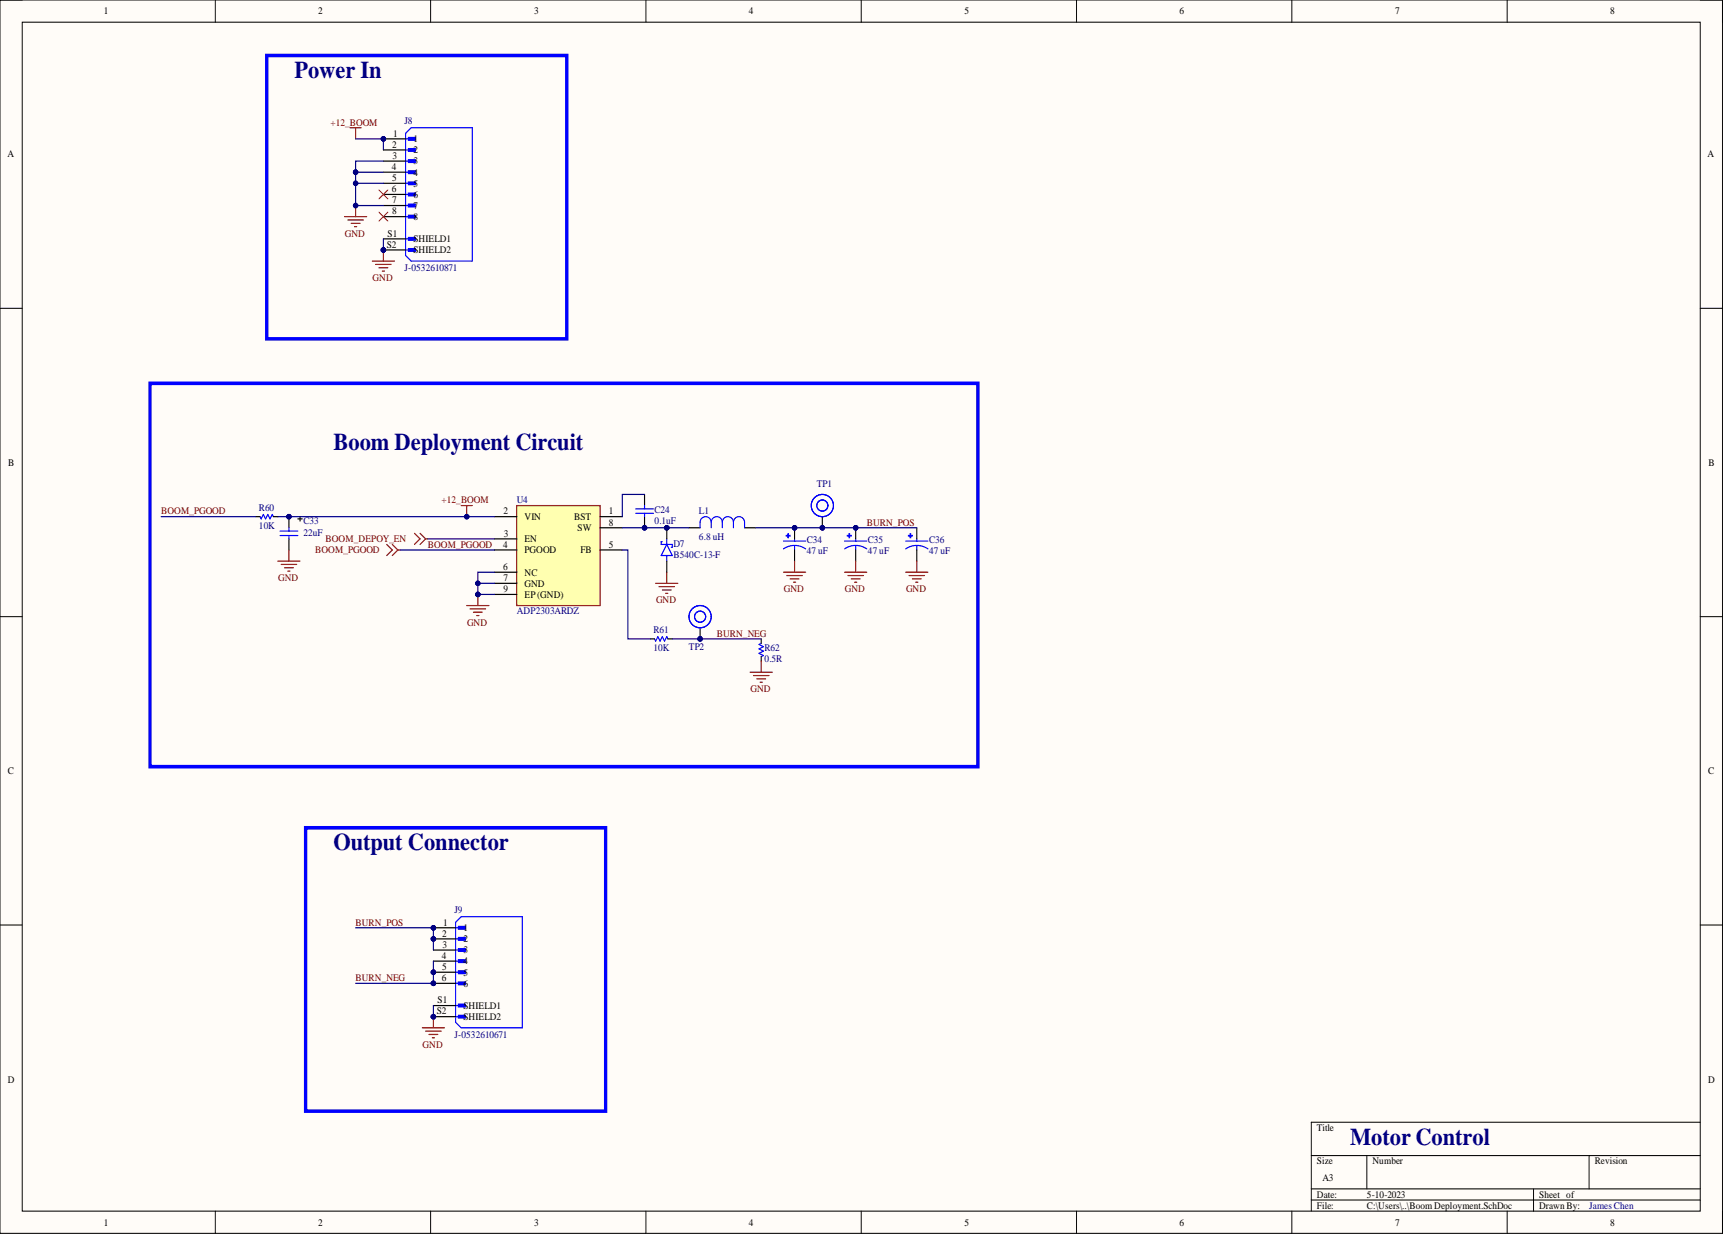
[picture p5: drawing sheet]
<svg xmlns="http://www.w3.org/2000/svg" width="393mm" height="282mm" viewBox="0 0 393 282" stroke-linecap="round" stroke-linejoin="round" font-family="sans-serif">
<defs><g id="words">
<g font-size="5.5" fill="#000080">
<text x="67.2" y="17.8">Power In</text>
<text x="76.1" y="102.8">Boom Deployment Circuit</text>
<text x="76.1" y="194.1">Output Connector</text>
<text x="308.1" y="261.3">Motor Control</text>
</g>
<g font-size="2.3">
<text x="23.7" y="3.3">1</text>
<text x="72.6" y="3.3">2</text>
<text x="121.9" y="3.3">3</text>
<text x="170.9" y="3.3">4</text>
<text x="220.1" y="3.3">5</text>
<text x="269.1" y="3.3">6</text>
<text x="318.3" y="3.3">7</text>
<text x="367.4" y="3.3">8</text>
<text x="1.7" y="35.9">A</text>
<text x="89.5" y="33.7">2</text>
<text x="89.7" y="31.2">1</text>
<text x="94.3" y="32.5">1</text>
<text x="94.3" y="35">2</text>
<text x="389.6" y="35.9">A</text>
<text x="89.4" y="38.8">4</text>
<text x="89.5" y="41.3">5</text>
<text x="89.6" y="36.3">3</text>
<text x="94.3" y="37.5">3</text>
<text x="94.3" y="40.1">4</text>
<text x="89.4" y="43.9">6</text>
<text x="89.5" y="46.4">7</text>
<text x="94.3" y="42.6">5</text>
<text x="94.3" y="45.1">6</text>
<text x="94.3" y="47.7">7</text>
<text x="89.5" y="48.9">8</text>
<text x="94.3" y="50.2">8</text>
<text x="88.2" y="56.5">S2</text>
<text x="88.4" y="54">S1</text>
<text x="94.3" y="55.3">SHIELD1</text>
<text x="94.3" y="57.8">SHIELD2</text>
<text x="1.9" y="106.3">B</text>
<text x="389.8" y="106.3">B</text>
<text x="114.9" y="117.4">2</text>
<text x="119.7" y="118.7">VIN</text>
<text x="131" y="118.7">BST</text>
<text x="138.9" y="117.4">1</text>
<text x="138.9" y="119.9">8</text>
<text x="114.8" y="125">4</text>
<text x="114.9" y="122.5">3</text>
<text x="119.7" y="123.8">EN</text>
<text x="131.8" y="121.2">SW</text>
<text x="138.9" y="125">5</text>
<text x="114.8" y="130.1">6</text>
<text x="119.7" y="126.3">PGOOD</text>
<text x="119.7" y="131.4">NC</text>
<text x="132.4" y="126.3">FB</text>
<text x="114.9" y="132.6">7</text>
<text x="114.9" y="135.2">9</text>
<text x="119.7" y="133.9">GND</text>
<text x="119.7" y="136.4">EP (GND)</text>
<text x="1.8" y="176.7">C</text>
<text x="389.7" y="176.7">C</text>
<text x="100.9" y="213.8">2</text>
<text x="101.1" y="211.2">1</text>
<text x="105.7" y="212.5">1</text>
<text x="105.7" y="215.1">2</text>
<text x="100.8" y="218.9">4</text>
<text x="100.9" y="221.4">5</text>
<text x="101" y="216.3">3</text>
<text x="105.7" y="217.6">3</text>
<text x="105.7" y="220.1">4</text>
<text x="100.8" y="223.9">6</text>
<text x="105.7" y="222.7">5</text>
<text x="105.7" y="225.2">6</text>
<text x="99.6" y="231.5">S2</text>
<text x="99.8" y="229">S1</text>
<text x="105.7" y="230.3">SHIELD1</text>
<text x="105.7" y="232.8">SHIELD2</text>
<text x="1.8" y="247.1">D</text>
<text x="389.7" y="247.1">D</text>
<text x="300.5" y="258.2">Title</text>
<text x="300.5" y="265.8">Size</text>
<text x="301.7" y="269.6">A3</text>
<text x="313.1" y="265.8">Number</text>
<text x="363.8" y="265.8">Revision</text>
<text x="300.5" y="273.4">Date:</text>
<text x="300.5" y="275.9">File:</text>
<text x="311.9" y="273.4">5-10-2023</text>
<text x="311.9" y="275.9">C:\Users\..\Boom Deployment.SchDoc</text>
<text x="351.2" y="273.4">Sheet of</text>
<text x="351.2" y="275.9">Drawn By:</text>
<text x="23.7" y="279.7">1</text>
<text x="72.6" y="279.7">2</text>
<text x="121.9" y="279.7">3</text>
<text x="170.9" y="279.7">4</text>
<text x="220.1" y="279.7">5</text>
<text x="269.1" y="279.7">6</text>
<text x="318.3" y="279.7">7</text>
<text x="367.4" y="279.7">8</text>
</g>
<g font-size="2.3" fill="#800000">
<text x="75.4" y="28.7">+12_BOOM</text>
<text x="78.7" y="54">GND</text>
<text x="85" y="64.2">GND</text>
<text x="36.8" y="117.4">BOOM_PGOOD</text>
<text x="100.7" y="114.9">+12_BOOM</text>
<text x="197.8" y="119.9">BURN_POS</text>
<text x="74.3" y="123.8">BOOM_DEPOY_EN</text>
<text x="97.6" y="125">BOOM_PGOOD</text>
<text x="71.9" y="126.3">BOOM_PGOOD</text>
<text x="63.5" y="132.6">GND</text>
<text x="149.7" y="137.7">GND</text>
<text x="178.8" y="135.2">GND</text>
<text x="192.8" y="135.2">GND</text>
<text x="206.7" y="135.2">GND</text>
<text x="106.6" y="142.8">GND</text>
<text x="163.5" y="145.3">BURN_NEG</text>
<text x="171.2" y="158">GND</text>
<text x="81.1" y="211.2">BURN_POS</text>
<text x="81.1" y="223.9">BURN_NEG</text>
<text x="96.4" y="239.1">GND</text>
</g>
<g font-size="2.3" fill="#000080">
<text x="92.3" y="28.4">J8</text>
<text x="92.3" y="61.9">J-0532610871</text>
<text x="186.4" y="111.1">TP1</text>
<text x="59.1" y="116.7">R60</text>
<text x="69.2" y="119.7">C33</text>
<text x="117.9" y="114.9">U4</text>
<text x="149.3" y="119.7">0.1uF</text>
<text x="149.3" y="117.2">C24</text>
<text x="159.5" y="117.4">L1</text>
<text x="59.1" y="120.7">10K</text>
<text x="69.2" y="122.2">22uF</text>
<text x="153.6" y="124.8">D7</text>
<text x="159.5" y="123.2">6.8 uH</text>
<text x="184.1" y="123.8">C34</text>
<text x="198" y="123.8">C35</text>
<text x="212" y="123.8">C36</text>
<text x="153.6" y="127.3">B540C-13-F</text>
<text x="184.1" y="126.4">47 uF</text>
<text x="198" y="126.4">47 uF</text>
<text x="212" y="126.4">47 uF</text>
<text x="117.9" y="140.2">ADP2303ARDZ</text>
<text x="149.1" y="148.6">10K</text>
<text x="149.1" y="144.5">R61</text>
<text x="157.2" y="148.4">TP2</text>
<text x="174.4" y="148.6">R62</text>
<text x="174.4" y="151.1">0.5R</text>
<text x="103.7" y="208.5">J9</text>
<text x="103.7" y="236.9">J-0532610671</text>
<text x="362.6" y="275.9">James Chen</text>
</g>
</g></defs>
<path d="M0 0h393v281.5h-393z" fill-rule="evenodd" fill="#fffcf8"/>
<path d="M0 0h393v281.5h-393z" fill="none" stroke="#000" stroke-width=".23"/>
<path d="M5.1 5.1h382.8v271.3h-382.8z" fill-rule="evenodd" fill="#fffcf8"/>
<g fill="none" stroke="#000" stroke-width=".23">
<path d="M0 0h5.1M49.1 0v5.1M98.2 0v5.1M147.4 0v5.1M196.5 0v5.1M245.6 0v5.1M294.7 0v5.1M343.9 0v5.1M387.9 0h5.1v5.1M5.1 5.1h382.8v271.3h-382.8zM0 70.4h5.1M387.9 70.4h5.1"/>
<path d="M0 140.7h5.1M387.9 140.7h5.1M0 211.1h5.1M387.9 211.1h5.1M387.9 256.1h-88.7v20.3M49.1 276.4v5.1M98.2 276.4v5.1M147.4 276.4v5.1M196.5 276.4v5.1M245.6 276.4v5.1M294.7 276.4v5.1M299.2 263.7h88.7"/>
<path d="M299.2 271.4h88.7M299.2 273.9h88.7M311.9 263.7v7.7M343.9 276.4v5.1M349.9 271.4v5M362.6 263.7v7.7M393 276.4v5.1"/>
</g>
<circle cx="181.3" cy="120.5" r=".51" fill="#000080"/>
<circle cx="181.3" cy="120.5" r=".51" fill="none" stroke="#000080" stroke-width=".23"/>
<path d="M179.8 121.8h.1v.9h-.1z" fill-rule="evenodd" fill="#00f"/>
<path d="M179.8 121.8h.1v.9h-.1z" fill="none" stroke="#00f" stroke-width=".26"/>
<path d="M179.4 122.2h.9v.1h-.9z" fill-rule="evenodd" fill="#00f"/>
<path d="M178.8 125.3a4.5 4.5 0 0 1 5 0M178.8 123.5h5M179.4 122.2h.9v.1h-.9zM181.3 123v.5M181.3 124.5v1" fill="none" stroke="#00f" stroke-width=".26"/>
<path d="M181.3 120.5v2.5" fill="none" stroke="#000" stroke-width=".26"/>
<circle cx="181.3" cy="120.5" r=".51" fill="#000080"/>
<circle cx="181.3" cy="120.5" r=".51" fill="none" stroke="#000080" stroke-width=".23"/>
<path d="M181.3 125.5v2.6" fill="none" stroke="#000" stroke-width=".26"/>
<circle cx="195.2" cy="120.5" r=".51" fill="#000080"/>
<circle cx="195.2" cy="120.5" r=".51" fill="none" stroke="#000080" stroke-width=".23"/>
<path d="M193.7 121.8h.1v.9h-.1z" fill-rule="evenodd" fill="#00f"/>
<path d="M193.7 121.8h.1v.9h-.1z" fill="none" stroke="#00f" stroke-width=".26"/>
<path d="M193.3 122.2h.9v.1h-.9z" fill-rule="evenodd" fill="#00f"/>
<path d="M192.7 125.3a4.5 4.5 0 0 1 5.1 0M192.7 123.5h5.1M193.3 122.2h.9v.1h-.9zM195.2 123v.5M195.2 124.5v1" fill="none" stroke="#00f" stroke-width=".26"/>
<path d="M195.2 120.5v2.5" fill="none" stroke="#000" stroke-width=".26"/>
<circle cx="195.2" cy="120.5" r=".51" fill="#000080"/>
<circle cx="195.2" cy="120.5" r=".51" fill="none" stroke="#000080" stroke-width=".23"/>
<path d="M195.2 125.5v2.6" fill="none" stroke="#000" stroke-width=".26"/>
<path d="M207.7 121.8h.1v.9h-.1z" fill-rule="evenodd" fill="#00f"/>
<path d="M207.7 121.8h.1v.9h-.1z" fill="none" stroke="#00f" stroke-width=".26"/>
<path d="M207.3 122.2h.9v.1h-.9z" fill-rule="evenodd" fill="#00f"/>
<path d="M162.3 119.2a1.27 1.27 0 0 1 1.2-1.3 1.27 1.27 0 0 1 1.3 1.3M162.3 119.2a1.27 1.27 0 0 0-1.3-1.3 1.27 1.27 0 0 0-1.3 1.3v1.3M162.3 119.2v1.3M164.8 119.2a1.27 1.27 0 0 1 1.3-1.3 1.27 1.27 0 0 1 1.2 1.3M164.8 119.2v1.3M167.3 119.2a1.27 1.27 0 0 1 1.3-1.3 1.27 1.27 0 0 1 1.3 1.3v1.3M167.3 119.2v1.3M206.6 125.3a4.5 4.5 0 0 1 5.1 0M206.6 123.5h5.1M207.3 122.2h.9v.1h-.9zM209.2 123v.5M209.2 124.5v1" fill="none" stroke="#00f" stroke-width=".26"/>
<path d="M157.2 120.5h2.5M169.9 120.5h2.5M209.2 120.5v2.5M209.2 125.5v2.6" fill="none" stroke="#000" stroke-width=".26"/>
<circle cx="147.1" cy="120.5" r=".51" fill="#000080"/>
<circle cx="147.1" cy="120.5" r=".51" fill="none" stroke="#000080" stroke-width=".23"/>
<path d="M147.1 117.9v2.6" fill="none" stroke="#000" stroke-width=".26"/>
<circle cx="147.1" cy="120.5" r=".51" fill="#000080"/>
<circle cx="147.1" cy="120.5" r=".51" fill="none" stroke="#000080" stroke-width=".23"/>
<path d="M147.1 112.8v2.6M148.3 145.8h1M152.4 145.8h1M173.7 145.8v1M173.7 149.9v1" fill="none" stroke="#000" stroke-width=".26"/>
<path d="M145 117.2h4.1M145 116.1h4.1M147.1 115.4v.7M147.1 117.2v.7M149.3 145.8l.3 .5 .5-1 .5 1 .5-1 .5 1 .5-1 .3 .5M173.7 146.8l-.5 .3 1 .5-1 .5 1 .5-1 .5 1 .5-.5 .3" fill="none" stroke="#00f" stroke-width=".26"/>
<path d="M106.5 138.2h5.1M107.3 139h3.5M108 139.7h2M109 135.7v2.5M108.8 140.5h.5" fill="none" stroke="#800000" stroke-width=".26"/>
<circle cx="109" cy="135.7" r=".51" fill="#000080"/>
<circle cx="109" cy="135.7" r=".51" fill="none" stroke="#000080" stroke-width=".23"/>
<path d="M117.9 115.4h19v22.8h-19z" fill-rule="evenodd" fill="#ffffb0"/>
<g fill="none" stroke="#800000" stroke-width=".26">
<path d="M105.2 115.4h2.6M106.5 115.4v2.5M117.9 115.4h19v22.8h-19zM149.6 133.1h5.1M150.4 133.9h3.5M151.1 134.7h2M151.9 135.4h.5M152.1 130.6v2.5M178.8 130.6h5M179.5 131.4h3.6M180.3 132.1h2M181 132.9h.5"/>
<path d="M181.3 128.1v2.5M192.7 130.6h5.1M193.5 131.4h3.5M194.2 132.1h2M195 132.9h.5M195.2 128.1v2.5M206.6 130.6h5.1M207.4 131.4h3.6M208.2 132.1h2M208.9 132.9h.5M209.2 128.1v2.5M171.1 153.4h5.1"/>
<path d="M171.9 154.2h3.6M172.7 154.9h2M173.4 155.7h.5M173.7 150.9v2.5"/>
</g>
<path d="M58.3 117.9h1M62.4 117.9h1M112.8 117.9h5.1M136.9 117.9h5.1M112.8 123h5.1M112.8 125.5h5.1M112.8 133.1h5.1M112.8 130.6h5.1M112.8 135.7h5.1M136.9 125.5h5.1M136.9 120.5h5.1" fill="none" stroke="#000" stroke-width=".26"/>
<path d="M59.3 117.9l.3 .5 .5-1 .5 1 .5-1 .5 1 .5-1 .3 .5" fill="none" stroke="#00f" stroke-width=".26"/>
<circle cx="106.5" cy="117.9" r=".51" fill="#000080"/>
<circle cx="106.5" cy="117.9" r=".51" fill="none" stroke="#000080" stroke-width=".23"/>
<path d="M34.2 87.5h188.9v87.5h-188.9z" fill="none" stroke="#00f" stroke-width=".79"/>
<circle cx="65.9" cy="117.9" r=".51" fill="#000080"/>
<circle cx="65.9" cy="117.9" r=".51" fill="none" stroke="#000080" stroke-width=".23"/>
<path d="M65.9 117.9v2.6" fill="none" stroke="#000" stroke-width=".26"/>
<circle cx="65.9" cy="117.9" r=".51" fill="#000080"/>
<circle cx="65.9" cy="117.9" r=".51" fill="none" stroke="#000080" stroke-width=".23"/>
<path d="M68 118.4h1M68.5 117.9v1M65.9 123v2.5" fill="none" stroke="#000" stroke-width=".26"/>
<path d="M63.9 121.2h4.1M63.9 122.2h4.1M65.9 120.5v.7M65.9 122.2v.8" fill="none" stroke="#00f" stroke-width=".26"/>
<path d="M63.4 128.1h5.1M64.1 128.8h3.6M64.9 129.6h2M65.7 130.3h.5M65.9 125.5v2.6" fill="none" stroke="#800000" stroke-width=".26"/>
<circle cx="187.6" cy="120.5" r=".51" fill="#000080"/>
<circle cx="187.6" cy="120.5" r=".51" fill="none" stroke="#000080" stroke-width=".23"/>
<path d="M187.6 117.9v2.6" fill="none" stroke="#000" stroke-width=".26"/>
<circle cx="187.6" cy="120.5" r=".51" fill="#000080"/>
<circle cx="187.6" cy="120.5" r=".51" fill="none" stroke="#000080" stroke-width=".23"/>
<g fill="none" stroke="#00f" stroke-width=".26">
<circle cx="187.6" cy="115.4" r="1.27"/>
<circle cx="187.6" cy="115.4" r="2.54"/>
</g>
<circle cx="159.7" cy="145.8" r=".51" fill="#000080"/>
<circle cx="159.7" cy="145.8" r=".51" fill="none" stroke="#000080" stroke-width=".23"/>
<path d="M159.7 143.3v2.5" fill="none" stroke="#000" stroke-width=".26"/>
<circle cx="159.7" cy="145.8" r=".51" fill="#000080"/>
<circle cx="159.7" cy="145.8" r=".51" fill="none" stroke="#000080" stroke-width=".23"/>
<g fill="none" stroke="#00f" stroke-width=".26">
<circle cx="159.7" cy="140.7" r="2.54"/>
<circle cx="159.7" cy="140.7" r="1.27"/>
</g>
<circle cx="98.9" cy="211.8" r=".51" fill="#000080"/>
<circle cx="98.9" cy="211.8" r=".51" fill="none" stroke="#000080" stroke-width=".23"/>
<circle cx="98.9" cy="214.3" r=".51" fill="#000080"/>
<circle cx="98.9" cy="214.3" r=".51" fill="none" stroke="#000080" stroke-width=".23"/>
<circle cx="98.9" cy="221.9" r=".51" fill="#000080"/>
<circle cx="98.9" cy="221.9" r=".51" fill="none" stroke="#000080" stroke-width=".23"/>
<circle cx="98.9" cy="224.4" r=".51" fill="#000080"/>
<circle cx="98.9" cy="224.4" r=".51" fill="none" stroke="#000080" stroke-width=".23"/>
<circle cx="98.9" cy="232" r=".51" fill="#000080"/>
<circle cx="98.9" cy="232" r=".51" fill="none" stroke="#000080" stroke-width=".23"/>
<path d="M104.6 211.4h1.6v.7h-1.6z" fill-rule="evenodd" fill="#00f"/>
<path d="M104.6 211.4h1.6v.7h-1.6z" fill="none" stroke="#00f" stroke-width=".26"/>
<path d="M104.6 214h1.6v.6h-1.6z" fill-rule="evenodd" fill="#00f"/>
<path d="M104.6 214h1.6v.6h-1.6z" fill="none" stroke="#00f" stroke-width=".26"/>
<path d="M104.6 216.5h1.6v.6h-1.6z" fill-rule="evenodd" fill="#00f"/>
<path d="M104.6 216.5h1.6v.6h-1.6z" fill="none" stroke="#00f" stroke-width=".26"/>
<path d="M104.6 219h1.6v.7h-1.6z" fill-rule="evenodd" fill="#00f"/>
<path d="M104.6 219h1.6v.7h-1.6z" fill="none" stroke="#00f" stroke-width=".26"/>
<path d="M104.6 221.6h1.6v.6h-1.6z" fill-rule="evenodd" fill="#00f"/>
<path d="M104.6 221.6h1.6v.6h-1.6z" fill="none" stroke="#00f" stroke-width=".26"/>
<path d="M104.6 224.1h1.6v.7h-1.6z" fill-rule="evenodd" fill="#00f"/>
<path d="M104.6 224.1h1.6v.7h-1.6z" fill="none" stroke="#00f" stroke-width=".26"/>
<path d="M104.6 229.2h1.6v.6h-1.6z" fill-rule="evenodd" fill="#00f"/>
<path d="M104.6 229.2h1.6v.6h-1.6z" fill="none" stroke="#00f" stroke-width=".26"/>
<path d="M104.6 231.7h1.6v.7h-1.6z" fill-rule="evenodd" fill="#00f"/>
<path d="M104 214.3h1.9M104 216.8h1.9M104 219.4h1.9M104 211.8h1.9M105.2 209.2h14v25.4h-14l-1.2-1.3v-22.8zM104 221.9h1.9M104 224.4h1.9M104 229.5h1.9M104 232h1.9M104.6 231.7h1.6v.7h-1.6z" fill="none" stroke="#00f" stroke-width=".26"/>
<path d="M98.9 211.8h5.1" fill="none" stroke="#000" stroke-width=".26"/>
<circle cx="98.9" cy="211.8" r=".51" fill="#000080"/>
<circle cx="98.9" cy="211.8" r=".51" fill="none" stroke="#000080" stroke-width=".23"/>
<path d="M98.9 214.3h5.1" fill="none" stroke="#000" stroke-width=".26"/>
<circle cx="98.9" cy="214.3" r=".51" fill="#000080"/>
<circle cx="98.9" cy="214.3" r=".51" fill="none" stroke="#000080" stroke-width=".23"/>
<path d="M98.9 216.8h5.1M98.9 219.4h5.1M98.9 221.9h5.1" fill="none" stroke="#000" stroke-width=".26"/>
<circle cx="98.9" cy="221.9" r=".51" fill="#000080"/>
<circle cx="98.9" cy="221.9" r=".51" fill="none" stroke="#000080" stroke-width=".23"/>
<path d="M98.9 224.4h5.1" fill="none" stroke="#000" stroke-width=".26"/>
<circle cx="98.9" cy="224.4" r=".51" fill="#000080"/>
<circle cx="98.9" cy="224.4" r=".51" fill="none" stroke="#000080" stroke-width=".23"/>
<path d="M98.9 229.5h5.1M98.9 232h5.1" fill="none" stroke="#000" stroke-width=".26"/>
<circle cx="98.9" cy="232" r=".51" fill="#000080"/>
<circle cx="98.9" cy="232" r=".51" fill="none" stroke="#000080" stroke-width=".23"/>
<path d="M96.3 234.6h5.1M97.1 235.3h3.6M97.9 236.1h2M98.6 236.9h.5M98.9 232v2.6" fill="none" stroke="#800000" stroke-width=".26"/>
<circle cx="98.9" cy="232" r=".51" fill="#000080"/>
<circle cx="98.9" cy="232" r=".51" fill="none" stroke="#000080" stroke-width=".23"/>
<path d="M60.9 12.7h68.4v64.6h-68.4zM69.7 188.9h68.5v64.7h-68.5z" fill="none" stroke="#00f" stroke-width=".79"/>
<path d="M79.9 29.2h2.5M81.1 29.2v2.5" fill="none" stroke="#800000" stroke-width=".26"/>
<circle cx="87.5" cy="31.7" r=".51" fill="#000080"/>
<circle cx="87.5" cy="31.7" r=".51" fill="none" stroke="#000080" stroke-width=".23"/>
<circle cx="87.5" cy="57.1" r=".51" fill="#000080"/>
<circle cx="87.5" cy="57.1" r=".51" fill="none" stroke="#000080" stroke-width=".23"/>
<path d="M93.2 31.4h1.6v.6h-1.6z" fill-rule="evenodd" fill="#00f"/>
<path d="M93.2 31.4h1.6v.6h-1.6z" fill="none" stroke="#00f" stroke-width=".26"/>
<path d="M93.2 33.9h1.6v.6h-1.6z" fill-rule="evenodd" fill="#00f"/>
<path d="M93.2 33.9h1.6v.6h-1.6z" fill="none" stroke="#00f" stroke-width=".26"/>
<path d="M93.2 36.4h1.6v.7h-1.6z" fill-rule="evenodd" fill="#00f"/>
<path d="M93.2 36.4h1.6v.7h-1.6z" fill="none" stroke="#00f" stroke-width=".26"/>
<path d="M93.2 39h1.6v.6h-1.6z" fill-rule="evenodd" fill="#00f"/>
<path d="M93.2 39h1.6v.6h-1.6z" fill="none" stroke="#00f" stroke-width=".26"/>
<path d="M93.2 41.5h1.6v.7h-1.6z" fill-rule="evenodd" fill="#00f"/>
<path d="M93.2 41.5h1.6v.7h-1.6z" fill="none" stroke="#00f" stroke-width=".26"/>
<path d="M93.2 44.1h1.6v.6h-1.6z" fill-rule="evenodd" fill="#00f"/>
<path d="M93.2 44.1h1.6v.6h-1.6z" fill="none" stroke="#00f" stroke-width=".26"/>
<path d="M93.2 46.6h1.6v.6h-1.6z" fill-rule="evenodd" fill="#00f"/>
<path d="M93.2 46.6h1.6v.6h-1.6z" fill="none" stroke="#00f" stroke-width=".26"/>
<path d="M93.2 49.1h1.6v.7h-1.6z" fill-rule="evenodd" fill="#00f"/>
<path d="M93.2 49.1h1.6v.7h-1.6z" fill="none" stroke="#00f" stroke-width=".26"/>
<path d="M93.2 54.2h1.6v.6h-1.6z" fill-rule="evenodd" fill="#00f"/>
<path d="M93.2 54.2h1.6v.6h-1.6z" fill="none" stroke="#00f" stroke-width=".26"/>
<path d="M93.2 56.7h1.6v.7h-1.6z" fill-rule="evenodd" fill="#00f"/>
<path d="M92.5 34.2h1.9M92.5 36.8h1.9M92.5 39.3h1.9M92.5 31.7h1.9M93.8 29.2h14v30.4h-14l-1.3-1.3v-27.9zM92.5 41.8h1.9M92.5 44.4h1.9M92.5 46.9h1.9M92.5 49.4h1.9M92.5 54.5h1.9M92.5 57.1h1.9M93.2 56.7h1.6v.7h-1.6z" fill="none" stroke="#00f" stroke-width=".26"/>
<path d="M87.5 31.7h5" fill="none" stroke="#000" stroke-width=".26"/>
<circle cx="87.5" cy="31.7" r=".51" fill="#000080"/>
<circle cx="87.5" cy="31.7" r=".51" fill="none" stroke="#000080" stroke-width=".23"/>
<path d="M87.5 34.2h5M87.5 36.8h5M87.5 39.3h5M87.5 41.8h5M87.5 44.4h5M87.5 46.9h5M87.5 49.4h5M87.5 54.5h5M87.5 57.1h5" fill="none" stroke="#000" stroke-width=".26"/>
<circle cx="87.5" cy="57.1" r=".51" fill="#000080"/>
<circle cx="87.5" cy="57.1" r=".51" fill="none" stroke="#000080" stroke-width=".23"/>
<path d="M78.6 49.4h5.1M79.4 50.2h3.5M80.1 51h2M80.9 51.7h.5M81.1 46.9v2.5" fill="none" stroke="#800000" stroke-width=".26"/>
<circle cx="81.1" cy="46.9" r=".51" fill="#000080"/>
<circle cx="81.1" cy="46.9" r=".51" fill="none" stroke="#000080" stroke-width=".23"/>
<path d="M86.5 43.4l2 2M86.5 48.4l2 2.1M88.5 43.4l-2 2M88.5 48.4l-2 2.1" fill="none" stroke="#f00" stroke-width=".23"/>
<path d="M84.9 59.6h5.1M87.5 57.1v2.5M85.7 60.4h3.5M86.5 61.1h2M87.2 61.9h.5" fill="none" stroke="#800000" stroke-width=".26"/>
<circle cx="87.5" cy="57.1" r=".51" fill="#000080"/>
<circle cx="87.5" cy="57.1" r=".51" fill="none" stroke="#000080" stroke-width=".23"/>
<path d="M88.2 124.3l1.3 1.2-1.3 1.3M89.5 124.3l1.3 1.2M90.8 125.5l-1.3 1.3M90.8 125.5h.5M94.6 121.7l1.2 1.3-1.2 1.3M95.8 121.7l1.3 1.3M97.1 123l-1.3 1.3M97.1 123h.5" fill="none" stroke="#800000" stroke-width=".26"/>
<path d="M109 133.1h3.8" fill="none" stroke="#000080" stroke-width=".26"/>
<circle cx="109" cy="133.1" r=".51" fill="#000080"/>
<circle cx="109" cy="133.1" r=".51" fill="none" stroke="#000080" stroke-width=".23"/>
<path d="M109 135.7h3.8" fill="none" stroke="#000080" stroke-width=".26"/>
<circle cx="109" cy="135.7" r=".51" fill="#000080"/>
<circle cx="109" cy="135.7" r=".51" fill="none" stroke="#000080" stroke-width=".23"/>
<path d="M142 120.5h15.2" fill="none" stroke="#000080" stroke-width=".26"/>
<circle cx="147.1" cy="120.5" r=".51" fill="#000080"/>
<circle cx="147.1" cy="120.5" r=".51" fill="none" stroke="#000080" stroke-width=".23"/>
<circle cx="152.1" cy="120.5" r=".51" fill="#000080"/>
<circle cx="152.1" cy="120.5" r=".51" fill="none" stroke="#000080" stroke-width=".23"/>
<path d="M172.4 120.5h36.8" fill="none" stroke="#000080" stroke-width=".26"/>
<circle cx="181.3" cy="120.5" r=".51" fill="#000080"/>
<circle cx="181.3" cy="120.5" r=".51" fill="none" stroke="#000080" stroke-width=".23"/>
<circle cx="187.6" cy="120.5" r=".51" fill="#000080"/>
<circle cx="187.6" cy="120.5" r=".51" fill="none" stroke="#000080" stroke-width=".23"/>
<circle cx="195.2" cy="120.5" r=".51" fill="#000080"/>
<circle cx="195.2" cy="120.5" r=".51" fill="none" stroke="#000080" stroke-width=".23"/>
<path d="M147.1 112.8h-5.1v5.1M142 125.5h1.3v20.3h5M153.4 145.8h20.3" fill="none" stroke="#000080" stroke-width=".26"/>
<circle cx="159.7" cy="145.8" r=".51" fill="#000080"/>
<circle cx="159.7" cy="145.8" r=".51" fill="none" stroke="#000080" stroke-width=".23"/>
<path d="M36.8 117.9h21.5M91.3 125.5h21.5M97.6 123h15.2M81.1 211.8h17.8v5" fill="none" stroke="#000080" stroke-width=".26"/>
<circle cx="98.9" cy="214.3" r=".51" fill="#000080"/>
<circle cx="98.9" cy="214.3" r=".51" fill="none" stroke="#000080" stroke-width=".23"/>
<circle cx="98.9" cy="211.8" r=".51" fill="#000080"/>
<circle cx="98.9" cy="211.8" r=".51" fill="none" stroke="#000080" stroke-width=".23"/>
<path d="M98.9 219.4v5h-17.8" fill="none" stroke="#000080" stroke-width=".26"/>
<circle cx="98.9" cy="221.9" r=".51" fill="#000080"/>
<circle cx="98.9" cy="221.9" r=".51" fill="none" stroke="#000080" stroke-width=".23"/>
<circle cx="98.9" cy="224.4" r=".51" fill="#000080"/>
<circle cx="98.9" cy="224.4" r=".51" fill="none" stroke="#000080" stroke-width=".23"/>
<path d="M98.9 229.5v2.5" fill="none" stroke="#000080" stroke-width=".26"/>
<circle cx="98.9" cy="232" r=".51" fill="#000080"/>
<circle cx="98.9" cy="232" r=".51" fill="none" stroke="#000080" stroke-width=".23"/>
<path d="M81.1 31.7h6.4v2.5" fill="none" stroke="#000080" stroke-width=".26"/>
<circle cx="87.5" cy="31.7" r=".51" fill="#000080"/>
<circle cx="87.5" cy="31.7" r=".51" fill="none" stroke="#000080" stroke-width=".23"/>
<path d="M81.1 39.3h6.4" fill="none" stroke="#000080" stroke-width=".26"/>
<circle cx="81.1" cy="39.3" r=".51" fill="#000080"/>
<circle cx="81.1" cy="39.3" r=".51" fill="none" stroke="#000080" stroke-width=".23"/>
<path d="M81.1 41.8h6.4" fill="none" stroke="#000080" stroke-width=".26"/>
<circle cx="81.1" cy="41.8" r=".51" fill="#000080"/>
<circle cx="81.1" cy="41.8" r=".51" fill="none" stroke="#000080" stroke-width=".23"/>
<path d="M81.1 39.3v7.6h6.4" fill="none" stroke="#000080" stroke-width=".26"/>
<circle cx="81.1" cy="46.9" r=".51" fill="#000080"/>
<circle cx="81.1" cy="46.9" r=".51" fill="none" stroke="#000080" stroke-width=".23"/>
<circle cx="81.1" cy="41.8" r=".51" fill="#000080"/>
<circle cx="81.1" cy="41.8" r=".51" fill="none" stroke="#000080" stroke-width=".23"/>
<circle cx="81.1" cy="39.3" r=".51" fill="#000080"/>
<circle cx="81.1" cy="39.3" r=".51" fill="none" stroke="#000080" stroke-width=".23"/>
<path d="M87.5 36.8h-6.4v2.5" fill="none" stroke="#000080" stroke-width=".26"/>
<circle cx="81.1" cy="39.3" r=".51" fill="#000080"/>
<circle cx="81.1" cy="39.3" r=".51" fill="none" stroke="#000080" stroke-width=".23"/>
<path d="M87.5 54.5v2.6" fill="none" stroke="#000080" stroke-width=".26"/>
<circle cx="87.5" cy="57.1" r=".51" fill="#000080"/>
<circle cx="87.5" cy="57.1" r=".51" fill="none" stroke="#000080" stroke-width=".23"/>
<path d="M63.4 117.9h49.4" fill="none" stroke="#000080" stroke-width=".26"/>
<circle cx="65.9" cy="117.9" r=".51" fill="#000080"/>
<circle cx="65.9" cy="117.9" r=".51" fill="none" stroke="#000080" stroke-width=".23"/>
<circle cx="106.5" cy="117.9" r=".51" fill="#000080"/>
<circle cx="106.5" cy="117.9" r=".51" fill="none" stroke="#000080" stroke-width=".23"/>
<path d="M112.8 130.6h-3.8v5.1" fill="none" stroke="#000080" stroke-width=".26"/>
<circle cx="109" cy="135.7" r=".51" fill="#000080"/>
<circle cx="109" cy="135.7" r=".51" fill="none" stroke="#000080" stroke-width=".23"/>
<circle cx="109" cy="133.1" r=".51" fill="#000080"/>
<circle cx="109" cy="133.1" r=".51" fill="none" stroke="#000080" stroke-width=".23"/>
<circle cx="152.1" cy="120.5" r=".51" fill="#000080"/>
<circle cx="152.1" cy="120.5" r=".51" fill="none" stroke="#000080" stroke-width=".23"/>
<path d="M151.1 123.6h-.2v.7h2.5v.6h-.3M152.1 124.3l1.3 2.5h-2.5zM152.1 123v1.3M152.1 126.8v1.3" fill="none" stroke="#00f" stroke-width=".26"/>
<path d="M152.1 120.5v2.5M152.1 128.1v2.5" fill="none" stroke="#000" stroke-width=".26"/>
<circle cx="152.1" cy="120.5" r=".51" fill="#000080"/>
<circle cx="152.1" cy="120.5" r=".51" fill="none" stroke="#000080" stroke-width=".23"/>
<use href="#words"/>
</svg>
